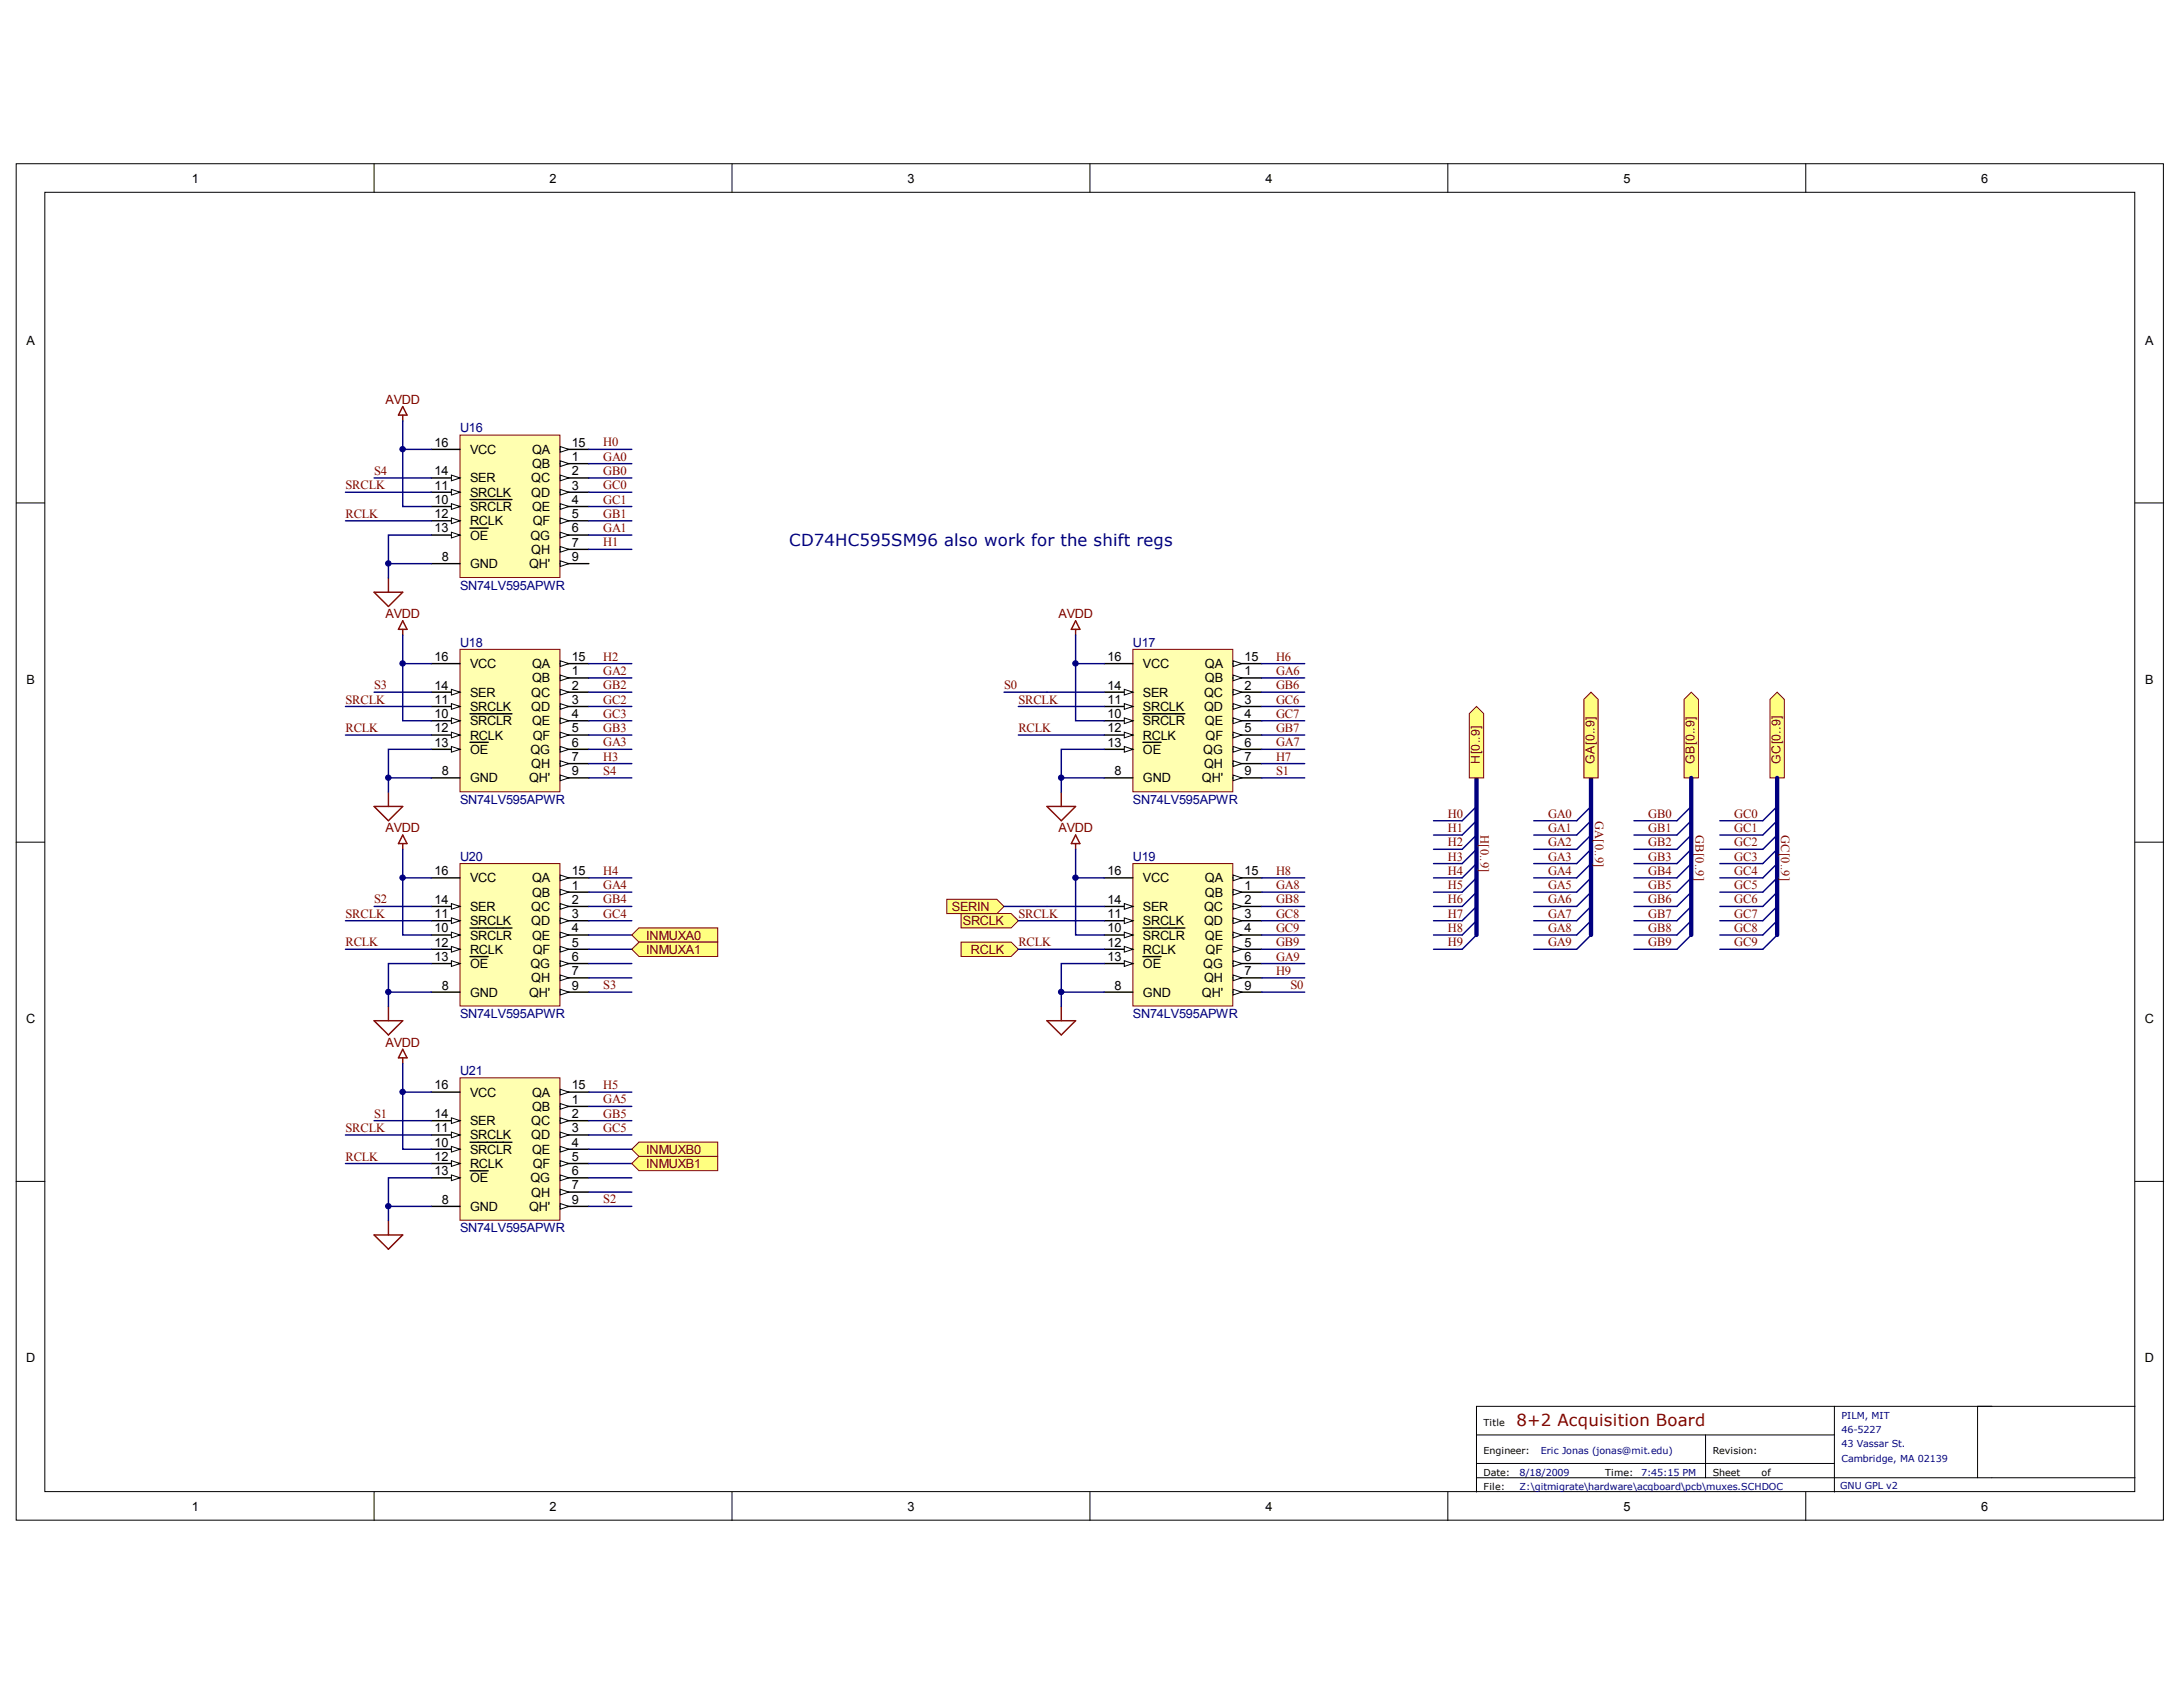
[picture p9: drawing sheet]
<svg xmlns="http://www.w3.org/2000/svg" width="279mm" height="216mm" viewBox="0 0 279 216" stroke-linecap="round" stroke-linejoin="round" font-family="sans-serif">
<defs><g id="words">
<text font-size="2.1" fill="#000080" x="100.9" y="69.8">CD74HC595SM96 also work for the shift regs</text>
<text font-size="2.1" fill="#800000" x="193.9" y="182.2">8+2 Acquisition Board</text>
<g font-size="1.6">
<text x="24.5" y="23.3">1</text>
<text x="70.3" y="23.3">2</text>
<text x="116" y="23.3">3</text>
<text x="161.8" y="23.3">4</text>
<text x="207.5" y="23.3">5</text>
<text x="253.3" y="23.3">6</text>
<text x="3.4" y="44.1">A</text>
<text x="274.2" y="44.1">A</text>
<text x="55.6" y="57.1">16</text>
<text x="60.1" y="58">VCC</text>
<text x="68" y="58">QA</text>
<text x="68" y="59.8">QB</text>
<text x="73.1" y="57.1">15</text>
<text x="73.1" y="58.9">1</text>
<text x="55.6" y="64.4">10</text>
<text x="55.6" y="62.6">11</text>
<text x="55.6" y="60.8">14</text>
<text x="60.1" y="65.3">SRCLR</text>
<text x="60.1" y="63.5">SRCLK</text>
<text x="60.1" y="61.7">SER</text>
<text x="67.9" y="61.7">QC</text>
<text x="67.9" y="63.5">QD</text>
<text x="68" y="65.3">QE</text>
<text x="73.1" y="60.8">2</text>
<text x="73.1" y="62.6">3</text>
<text x="73.1" y="64.4">4</text>
<text x="55.6" y="68.1">13</text>
<text x="55.6" y="66.2">12</text>
<text x="56.5" y="71.7">8</text>
<text x="60.1" y="69">OE</text>
<text x="60.1" y="67.1">RCLK</text>
<text x="67.8" y="69">QG</text>
<text x="67.9" y="70.8">QH</text>
<text x="68.1" y="67.1">QF</text>
<text x="73.1" y="66.2">5</text>
<text x="73.1" y="68.1">6</text>
<text x="73.1" y="69.9">7</text>
<text x="73.1" y="71.7">9</text>
<text x="60.1" y="72.6">GND</text>
<text x="67.6" y="72.6">QH'</text>
<text x="3.4" y="87.4">B</text>
<text x="55.6" y="84.5">16</text>
<text x="55.6" y="90">11</text>
<text x="55.6" y="88.1">14</text>
<text x="60.1" y="85.4">VCC</text>
<text x="60.1" y="89.1">SER</text>
<text x="67.9" y="89.1">QC</text>
<text x="68" y="85.4">QA</text>
<text x="68" y="87.2">QB</text>
<text x="73.1" y="84.5">15</text>
<text x="73.1" y="86.3">1</text>
<text x="73.1" y="88.1">2</text>
<text x="73.1" y="90">3</text>
<text x="141.6" y="84.5">16</text>
<text x="141.6" y="90">11</text>
<text x="141.6" y="88.1">14</text>
<text x="146.1" y="85.4">VCC</text>
<text x="146.1" y="89.1">SER</text>
<text x="153.9" y="89.1">QC</text>
<text x="154" y="85.4">QA</text>
<text x="154" y="87.2">QB</text>
<text x="159.1" y="84.5">15</text>
<text x="159.1" y="86.3">1</text>
<text x="159.1" y="88.1">2</text>
<text x="159.1" y="90">3</text>
<text x="274.2" y="87.4">B</text>
<text x="55.6" y="95.4">13</text>
<text x="55.6" y="93.6">12</text>
<text x="55.6" y="91.8">10</text>
<text x="60.1" y="94.5">RCLK</text>
<text x="60.1" y="92.7">SRCLR</text>
<text x="60.1" y="90.9">SRCLK</text>
<text x="67.9" y="90.9">QD</text>
<text x="68" y="92.7">QE</text>
<text x="68.1" y="94.5">QF</text>
<text x="73.1" y="91.8">4</text>
<text x="73.1" y="93.6">5</text>
<text x="73.1" y="95.4">6</text>
<text x="141.6" y="95.4">13</text>
<text x="141.6" y="93.6">12</text>
<text x="141.6" y="91.8">10</text>
<text x="146.1" y="94.5">RCLK</text>
<text x="146.1" y="92.7">SRCLR</text>
<text x="146.1" y="90.9">SRCLK</text>
<text x="153.9" y="90.9">QD</text>
<text x="154" y="92.7">QE</text>
<text x="154.1" y="94.5">QF</text>
<text x="159.1" y="91.8">4</text>
<text x="159.1" y="93.6">5</text>
<text x="159.1" y="95.4">6</text>
<text x="56.5" y="99.1">8</text>
<text x="60.1" y="100">GND</text>
<text x="60.1" y="96.4">OE</text>
<text x="67.6" y="100">QH'</text>
<text x="67.8" y="96.4">QG</text>
<text x="67.9" y="98.2">QH</text>
<text x="73.1" y="97.3">7</text>
<text x="73.1" y="99.1">9</text>
<text x="142.5" y="99.1">8</text>
<text x="146.1" y="100">GND</text>
<text x="146.1" y="96.4">OE</text>
<text x="153.6" y="100">QH'</text>
<text x="153.8" y="96.4">QG</text>
<text x="153.9" y="98.2">QH</text>
<text x="159.1" y="97.3">7</text>
<text x="159.1" y="99.1">9</text>
<text x="55.6" y="111.9">16</text>
<text x="60.1" y="112.8">VCC</text>
<text x="68" y="112.8">QA</text>
<text x="73.1" y="111.9">15</text>
<text x="73.1" y="113.7">1</text>
<text x="141.6" y="111.9">16</text>
<text x="146.1" y="112.8">VCC</text>
<text x="154" y="112.8">QA</text>
<text x="159.1" y="111.9">15</text>
<text x="159.1" y="113.7">1</text>
<text x="55.6" y="119.2">10</text>
<text x="55.6" y="117.4">11</text>
<text x="55.6" y="115.5">14</text>
<text x="60.1" y="118.3">SRCLK</text>
<text x="60.1" y="116.4">SER</text>
<text x="67.9" y="116.4">QC</text>
<text x="67.9" y="118.3">QD</text>
<text x="68" y="114.6">QB</text>
<text x="73.1" y="115.5">2</text>
<text x="73.1" y="117.4">3</text>
<text x="73.1" y="119.2">4</text>
<text x="141.6" y="119.2">10</text>
<text x="141.6" y="117.4">11</text>
<text x="141.6" y="115.5">14</text>
<text x="146.1" y="118.3">SRCLK</text>
<text x="146.1" y="116.4">SER</text>
<text x="153.9" y="116.4">QC</text>
<text x="153.9" y="118.3">QD</text>
<text x="154" y="114.6">QB</text>
<text x="159.1" y="115.5">2</text>
<text x="159.1" y="117.4">3</text>
<text x="159.1" y="119.2">4</text>
<text x="55.6" y="122.8">13</text>
<text x="55.6" y="121">12</text>
<text x="60.1" y="123.7">OE</text>
<text x="60.1" y="121.9">RCLK</text>
<text x="60.1" y="120.1">SRCLR</text>
<text x="67.8" y="123.7">QG</text>
<text x="67.9" y="125.6">QH</text>
<text x="68" y="120.1">QE</text>
<text x="68.1" y="121.9">QF</text>
<text x="73.1" y="121">5</text>
<text x="73.1" y="122.8">6</text>
<text x="73.1" y="124.7">7</text>
<text x="141.6" y="122.8">13</text>
<text x="141.6" y="121">12</text>
<text x="146.1" y="123.7">OE</text>
<text x="146.1" y="121.9">RCLK</text>
<text x="146.1" y="120.1">SRCLR</text>
<text x="153.8" y="123.7">QG</text>
<text x="153.9" y="125.6">QH</text>
<text x="154" y="120.1">QE</text>
<text x="154.1" y="121.9">QF</text>
<text x="159.1" y="121">5</text>
<text x="159.1" y="122.8">6</text>
<text x="159.1" y="124.7">7</text>
<text x="3.3" y="130.8">C</text>
<text x="56.5" y="126.5">8</text>
<text x="60.1" y="127.4">GND</text>
<text x="67.6" y="127.4">QH'</text>
<text x="73.1" y="126.5">9</text>
<text x="142.5" y="126.5">8</text>
<text x="146.1" y="127.4">GND</text>
<text x="153.6" y="127.4">QH'</text>
<text x="159.1" y="126.5">9</text>
<text x="274.2" y="130.8">C</text>
<text x="55.6" y="139.3">16</text>
<text x="55.6" y="142.9">14</text>
<text x="60.1" y="140.2">VCC</text>
<text x="60.1" y="143.8">SER</text>
<text x="67.9" y="143.8">QC</text>
<text x="68" y="140.2">QA</text>
<text x="68" y="142">QB</text>
<text x="73.1" y="139.3">15</text>
<text x="73.1" y="141.1">1</text>
<text x="73.1" y="142.9">2</text>
<text x="55.6" y="148.4">12</text>
<text x="55.6" y="146.6">10</text>
<text x="55.6" y="144.7">11</text>
<text x="60.1" y="149.3">RCLK</text>
<text x="60.1" y="147.5">SRCLR</text>
<text x="60.1" y="145.7">SRCLK</text>
<text x="67.9" y="145.7">QD</text>
<text x="68" y="147.5">QE</text>
<text x="68.1" y="149.3">QF</text>
<text x="73.1" y="144.7">3</text>
<text x="73.1" y="146.6">4</text>
<text x="73.1" y="148.4">5</text>
<text x="55.6" y="150.2">13</text>
<text x="56.5" y="153.9">8</text>
<text x="60.1" y="154.8">GND</text>
<text x="60.1" y="151.1">OE</text>
<text x="67.6" y="154.8">QH'</text>
<text x="67.8" y="151.1">QG</text>
<text x="67.9" y="153">QH</text>
<text x="73.1" y="150.2">6</text>
<text x="73.1" y="152">7</text>
<text x="73.1" y="153.9">9</text>
<text x="3.3" y="174.2">D</text>
<text x="274.2" y="174.2">D</text>
<text x="24.5" y="193.1">1</text>
<text x="70.3" y="193.1">2</text>
<text x="116" y="193.1">3</text>
<text x="161.8" y="193.1">4</text>
<text x="207.5" y="193.1">5</text>
<text x="253.3" y="193.1">6</text>
</g>
<g font-size="1.6" fill="#800000">
<text x="49.3" y="51.6">AVDD</text>
<text x="77.1" y="58.9">GA0</text>
<text x="77.1" y="57.1">H0</text>
<text x="44.2" y="62.5">SRCLK</text>
<text x="47.8" y="60.7">S4</text>
<text x="77.1" y="60.7">GB0</text>
<text x="77.1" y="62.5">GC0</text>
<text x="77.1" y="64.4">GC1</text>
<text x="44.2" y="66.2">RCLK</text>
<text x="77.1" y="68">GA1</text>
<text x="77.1" y="66.2">GB1</text>
<text x="77.1" y="69.8">H1</text>
<text x="49.3" y="79">AVDD</text>
<text x="135.3" y="79">AVDD</text>
<text x="44.2" y="89.9">SRCLK</text>
<text x="47.8" y="88.1">S3</text>
<text x="77.1" y="86.3">GA2</text>
<text x="77.1" y="88.1">GB2</text>
<text x="77.1" y="89.9">GC2</text>
<text x="77.1" y="84.5">H2</text>
<text x="128.3" y="88.1">S0</text>
<text x="130.2" y="89.9">SRCLK</text>
<text x="163.1" y="86.3">GA6</text>
<text x="163.1" y="88.1">GB6</text>
<text x="163.1" y="89.9">GC6</text>
<text x="163.1" y="84.5">H6</text>
<text x="44.2" y="93.6">RCLK</text>
<text x="77.1" y="95.4">GA3</text>
<text x="77.1" y="93.6">GB3</text>
<text x="77.1" y="91.8">GC3</text>
<text x="130.2" y="93.6">RCLK</text>
<text x="163.1" y="95.4">GA7</text>
<text x="163.1" y="93.6">GB7</text>
<text x="163.1" y="91.8">GC7</text>
<text x="77.1" y="97.2">H3</text>
<text x="77.1" y="99.1">S4</text>
<text x="163.1" y="97.2">H7</text>
<text x="163.1" y="99.1">S1</text>
<text x="189.2" y="97.6" transform="rotate(-90 189.2 97.6)">H[0..9]</text>
<text x="203.8" y="97.6" transform="rotate(-90 203.8 97.6)">GA[0..9]</text>
<text x="216.6" y="97.6" transform="rotate(-90 216.6 97.6)">GB[0..9]</text>
<text x="227.6" y="97.6" transform="rotate(-90 227.6 97.6)">GC[0..9]</text>
<text x="49.3" y="106.4">AVDD</text>
<text x="135.3" y="106.4">AVDD</text>
<text x="185.1" y="104.5">H0</text>
<text x="185.1" y="106.4">H1</text>
<text x="189.3" y="106.7" transform="rotate(90 189.3 106.7)">H[0..9]</text>
<text x="197.9" y="104.5">GA0</text>
<text x="197.9" y="106.4">GA1</text>
<text x="203.9" y="104.9" transform="rotate(90 203.9 104.9)">GA[0..9]</text>
<text x="210.7" y="104.5">GB0</text>
<text x="210.7" y="106.4">GB1</text>
<text x="216.7" y="106.7" transform="rotate(90 216.7 106.7)">GB[0..9]</text>
<text x="221.7" y="104.5">GC0</text>
<text x="221.7" y="106.4">GC1</text>
<text x="227.7" y="106.7" transform="rotate(90 227.7 106.7)">GC[0..9]</text>
<text x="77.1" y="113.7">GA4</text>
<text x="77.1" y="111.8">H4</text>
<text x="163.1" y="113.7">GA8</text>
<text x="163.1" y="111.8">H8</text>
<text x="185.1" y="108.2">H2</text>
<text x="185.1" y="110">H3</text>
<text x="185.1" y="111.8">H4</text>
<text x="185.1" y="113.7">H5</text>
<text x="197.9" y="108.2">GA2</text>
<text x="197.9" y="110">GA3</text>
<text x="197.9" y="111.8">GA4</text>
<text x="197.9" y="113.7">GA5</text>
<text x="210.7" y="108.2">GB2</text>
<text x="210.7" y="110">GB3</text>
<text x="210.7" y="111.8">GB4</text>
<text x="210.7" y="113.7">GB5</text>
<text x="221.7" y="108.2">GC2</text>
<text x="221.7" y="110">GC3</text>
<text x="221.7" y="111.8">GC4</text>
<text x="221.7" y="113.7">GC5</text>
<text x="44.2" y="117.3">SRCLK</text>
<text x="47.8" y="115.5">S2</text>
<text x="77.1" y="115.5">GB4</text>
<text x="77.1" y="117.3">GC4</text>
<text x="121.7" y="116.4">SERIN</text>
<text x="123.1" y="118.3">SRCLK</text>
<text x="130.2" y="117.3">SRCLK</text>
<text x="163.1" y="115.5">GB8</text>
<text x="163.1" y="117.3">GC8</text>
<text x="163.1" y="119.1">GC9</text>
<text x="185.1" y="115.5">H6</text>
<text x="185.1" y="117.3">H7</text>
<text x="185.1" y="119.1">H8</text>
<text x="197.9" y="115.5">GA6</text>
<text x="197.9" y="117.3">GA7</text>
<text x="197.9" y="119.1">GA8</text>
<text x="210.7" y="115.5">GB6</text>
<text x="210.7" y="117.3">GB7</text>
<text x="210.7" y="119.1">GB8</text>
<text x="221.7" y="115.5">GC6</text>
<text x="221.7" y="117.3">GC7</text>
<text x="221.7" y="119.1">GC8</text>
<text x="44.2" y="121">RCLK</text>
<text x="82.6" y="120.1">INMUXA0</text>
<text x="82.6" y="121.9">INMUXA1</text>
<text x="124.1" y="121.9">RCLK</text>
<text x="130.2" y="121">RCLK</text>
<text x="163.1" y="122.8">GA9</text>
<text x="163.1" y="121">GB9</text>
<text x="163.1" y="124.6">H9</text>
<text x="185.1" y="121">H9</text>
<text x="197.9" y="121">GA9</text>
<text x="210.7" y="121">GB9</text>
<text x="221.7" y="121">GC9</text>
<text x="77.1" y="126.4">S3</text>
<text x="164.9" y="126.4">S0</text>
<text x="49.3" y="133.8">AVDD</text>
<text x="47.8" y="142.9">S1</text>
<text x="77.1" y="141.1">GA5</text>
<text x="77.1" y="142.9">GB5</text>
<text x="77.1" y="139.2">H5</text>
<text x="44.2" y="148.4">RCLK</text>
<text x="44.2" y="144.7">SRCLK</text>
<text x="77.1" y="144.7">GC5</text>
<text x="82.6" y="147.5">INMUXB0</text>
<text x="82.6" y="149.3">INMUXB1</text>
<text x="77.1" y="153.8">S2</text>
</g>
<g font-size="1.6" fill="#000080">
<text x="58.8" y="55.3">U16</text>
<text x="58.8" y="75.4">SN74LV595APWR</text>
<text x="58.8" y="82.7">U18</text>
<text x="144.8" y="82.7">U17</text>
<text x="58.8" y="102.8">SN74LV595APWR</text>
<text x="144.8" y="102.8">SN74LV595APWR</text>
<text x="58.8" y="110.1">U20</text>
<text x="144.8" y="110.1">U19</text>
<text x="58.8" y="130.1">SN74LV595APWR</text>
<text x="144.8" y="130.1">SN74LV595APWR</text>
<text x="58.8" y="137.4">U21</text>
<text x="58.8" y="157.5">SN74LV595APWR</text>
</g>
<g font-size="1.2">
<text x="189.7" y="182.3">Title</text>
<text x="189.7" y="185.9">Engineer:</text>
<text x="218.9" y="185.9">Revision:</text>
<text x="189.7" y="188.6">Date:</text>
<text x="189.7" y="190.5">File:</text>
<text x="205.2" y="188.6">Time:</text>
<text x="218.9" y="188.6">Sheet</text>
<text x="225.2" y="188.6">of</text>
</g>
<g font-size="1.2" fill="#000080">
<text x="197" y="185.9">Eric Jonas (jonas@mit.edu)</text>
<text x="235.4" y="181.3">PILM, MIT</text>
<text x="235.4" y="183.2">46-5227</text>
<text x="235.4" y="185">43 Vassar St.</text>
<text x="194.2" y="188.6">8/18/2009</text>
<text x="194.2" y="190.5">Z:\gitmigrate\hardware\acqboard\pcb\muxes.SCHDOC</text>
<text x="209.8" y="188.6">7:45:15 PM</text>
<text x="235.2" y="190.3">GNU GPL v2</text>
<text x="235.4" y="186.8">Cambridge, MA 02139</text>
</g>
</g></defs>
<g fill="#fff" stroke="#000" stroke-width=".13">
<path d="M2.1 20.9h274.4v173.4h-274.4z"/>
<path d="M5.7 24.6h267.2v166.1h-267.2z"/>
</g>
<g fill="none" stroke="#000" stroke-width=".13">
<path d="M47.8 20.9v3.7M93.6 20.9v3.7M139.3 20.9v3.7M185.1 20.9v3.7M230.8 20.9v3.7M2.1 64.3h3.6M272.9 64.3h3.7M2.1 107.7h3.6M272.9 107.7h3.7M2.1 151h3.6M272.9 151h3.7M234.5 179.8v10.9"/>
<path d="M254.6 179.8h-65.9v10.9M272.9 179.8h-20.1v9.1M47.8 190.7v3.7M93.6 190.7v3.7M139.3 190.7v3.7M185.1 190.7v3.7M188.7 183.4h45.8M188.7 188.9h84.2M188.7 187.1h45.8M218 183.4v5.5M230.8 190.7v3.7"/>
</g>
<path d="M58.8 55.6h12.8v18.2h-12.8z" fill="#ffffb0" stroke="#800000" stroke-width=".13"/>
<path d="M55.1 57.4h3.7M55.1 72h3.7M55.1 68.4h3.7" fill="none" stroke="#000" stroke-width=".18"/>
<path d="M57.7 68l1.1 .4-1.1 .4z" fill="#fff" stroke="#000" stroke-width=".13"/>
<path d="M55.1 66.6h3.7M60.1 67.5h2.3" fill="none" stroke="#000" stroke-width=".18"/>
<path d="M57.7 66.2l1.1 .4-1.1 .3z" fill="#fff" stroke="#000" stroke-width=".13"/>
<path d="M55.1 64.7h3.7" fill="none" stroke="#000" stroke-width=".18"/>
<path d="M57.7 64.4l1.1 .3-1.1 .4z" fill="#fff" stroke="#000" stroke-width=".13"/>
<path d="M55.1 62.9h3.7M60.1 63.9h5.3" fill="none" stroke="#000" stroke-width=".18"/>
<path d="M57.7 62.6l1.1 .3-1.1 .4z" fill="#fff" stroke="#000" stroke-width=".13"/>
<path d="M55.1 61.1h3.7" fill="none" stroke="#000" stroke-width=".18"/>
<path d="M57.7 60.7l1.1 .4-1.1 .4z" fill="#fff" stroke="#000" stroke-width=".13"/>
<path d="M71.6 57.4h3.7" fill="none" stroke="#000" stroke-width=".18"/>
<path d="M71.6 57.1l1.1 .3-1.1 .4z" fill="#fff" stroke="#000" stroke-width=".13"/>
<path d="M71.6 59.3h3.7" fill="none" stroke="#000" stroke-width=".18"/>
<path d="M71.6 58.9l1.1 .4-1.1 .3z" fill="#fff" stroke="#000" stroke-width=".13"/>
<path d="M71.6 61.1h3.7" fill="none" stroke="#000" stroke-width=".18"/>
<path d="M71.6 60.7l1.1 .4-1.1 .4z" fill="#fff" stroke="#000" stroke-width=".13"/>
<path d="M71.6 62.9h3.7" fill="none" stroke="#000" stroke-width=".18"/>
<path d="M71.6 62.6l1.1 .3-1.1 .4z" fill="#fff" stroke="#000" stroke-width=".13"/>
<path d="M71.6 64.7h3.7" fill="none" stroke="#000" stroke-width=".18"/>
<path d="M71.6 64.4l1.1 .3-1.1 .4z" fill="#fff" stroke="#000" stroke-width=".13"/>
<path d="M71.6 66.6h3.7" fill="none" stroke="#000" stroke-width=".18"/>
<path d="M71.6 66.2l1.1 .4-1.1 .3z" fill="#fff" stroke="#000" stroke-width=".13"/>
<path d="M71.6 68.4h3.7" fill="none" stroke="#000" stroke-width=".18"/>
<path d="M71.6 68l1.1 .4-1.1 .4z" fill="#fff" stroke="#000" stroke-width=".13"/>
<path d="M71.6 70.2h3.7" fill="none" stroke="#000" stroke-width=".18"/>
<path d="M71.6 69.9l1.1 .3-1.1 .4z" fill="#fff" stroke="#000" stroke-width=".13"/>
<path d="M71.6 72h3.7" fill="none" stroke="#000" stroke-width=".18"/>
<path d="M71.6 71.7l1.1 .3-1.1 .4z" fill="#fff" stroke="#000" stroke-width=".13"/>
<path d="M51.5 52l.5 1.1h-1.1zM51.5 53.1v.7M47.8 75.7h3.7l-1.8 1.8zM49.7 73.9v1.8" fill="none" stroke="#800000" stroke-width=".18"/>
<path d="M51.5 53.8v3.6h3.6M51.5 57.4v7.3h3.6M49.7 72h5.4M55.1 68.4h-5.4v5.5" fill="none" stroke="#000080" stroke-width=".18"/>
<g fill="#ffff80" stroke="#800000" stroke-width=".13">
<path d="M122.9 120.4h6.4l.9 .9-.9 1h-6.4z" fill-rule="evenodd"/>
<path d="M122.9 116.8h6.4l.9 .9-.9 .9h-6.4z" fill-rule="evenodd"/>
<path d="M121 115h6.4l.9 .9-.9 .9h-6.4z" fill-rule="evenodd"/>
</g>
<path d="M75.3 57.4h5.5M75.3 59.3h5.5M44.2 66.6h10.9M44.2 62.9h10.9M47.8 61.1h7.3M75.3 66.6h5.5M75.3 62.9h5.5M75.3 61.1h5.5M75.3 64.7h5.5M75.3 68.4h5.5M75.3 70.2h5.5" fill="none" stroke="#000080" stroke-width=".18"/>
<path d="M58.8 83h12.8v18.2h-12.8z" fill="#ffffb0" stroke="#800000" stroke-width=".13"/>
<path d="M55.1 84.8h3.7M55.1 99.4h3.7M55.1 95.8h3.7" fill="none" stroke="#000" stroke-width=".18"/>
<path d="M57.7 95.4l1.1 .4-1.1 .3z" fill="#fff" stroke="#000" stroke-width=".13"/>
<path d="M55.1 94h3.7M60.1 94.9h2.3" fill="none" stroke="#000" stroke-width=".18"/>
<path d="M57.7 93.6l1.1 .4-1.1 .3z" fill="#fff" stroke="#000" stroke-width=".13"/>
<path d="M55.1 92.1h3.7" fill="none" stroke="#000" stroke-width=".18"/>
<path d="M57.7 91.8l1.1 .3-1.1 .4z" fill="#fff" stroke="#000" stroke-width=".13"/>
<path d="M55.1 90.3h3.7M60.1 91.2h5.3" fill="none" stroke="#000" stroke-width=".18"/>
<path d="M57.7 89.9l1.1 .4-1.1 .4z" fill="#fff" stroke="#000" stroke-width=".13"/>
<path d="M55.1 88.5h3.7" fill="none" stroke="#000" stroke-width=".18"/>
<path d="M57.7 88.1l1.1 .4-1.1 .3z" fill="#fff" stroke="#000" stroke-width=".13"/>
<path d="M71.6 84.8h3.7" fill="none" stroke="#000" stroke-width=".18"/>
<path d="M71.6 84.5l1.1 .3-1.1 .4z" fill="#fff" stroke="#000" stroke-width=".13"/>
<path d="M71.6 86.7h3.7" fill="none" stroke="#000" stroke-width=".18"/>
<path d="M71.6 86.3l1.1 .4-1.1 .3z" fill="#fff" stroke="#000" stroke-width=".13"/>
<path d="M71.6 88.5h3.7" fill="none" stroke="#000" stroke-width=".18"/>
<path d="M71.6 88.1l1.1 .4-1.1 .3z" fill="#fff" stroke="#000" stroke-width=".13"/>
<path d="M71.6 90.3h3.7" fill="none" stroke="#000" stroke-width=".18"/>
<path d="M71.6 89.9l1.1 .4-1.1 .4z" fill="#fff" stroke="#000" stroke-width=".13"/>
<path d="M71.6 92.1h3.7" fill="none" stroke="#000" stroke-width=".18"/>
<path d="M71.6 91.8l1.1 .3-1.1 .4z" fill="#fff" stroke="#000" stroke-width=".13"/>
<path d="M71.6 94h3.7" fill="none" stroke="#000" stroke-width=".18"/>
<path d="M71.6 93.6l1.1 .4-1.1 .3z" fill="#fff" stroke="#000" stroke-width=".13"/>
<path d="M71.6 95.8h3.7" fill="none" stroke="#000" stroke-width=".18"/>
<path d="M71.6 95.4l1.1 .4-1.1 .3z" fill="#fff" stroke="#000" stroke-width=".13"/>
<path d="M71.6 97.6h3.7" fill="none" stroke="#000" stroke-width=".18"/>
<path d="M71.6 97.2l1.1 .4-1.1 .4z" fill="#fff" stroke="#000" stroke-width=".13"/>
<path d="M71.6 99.4h3.7" fill="none" stroke="#000" stroke-width=".18"/>
<path d="M71.6 99.1l1.1 .3-1.1 .4z" fill="#fff" stroke="#000" stroke-width=".13"/>
<path d="M51.5 79.4l.5 1h-1.1zM51.5 80.4v.8M47.8 103.1h3.7l-1.8 1.8zM49.7 101.3v1.8" fill="none" stroke="#800000" stroke-width=".18"/>
<g fill="none" stroke="#000080" stroke-width=".18">
<path d="M44.2 94h10.9M44.2 90.3h10.9M47.8 88.5h7.3M49.7 99.4h5.4M51.5 81.2v3.6h3.6M51.5 84.8v7.3h3.6M55.1 95.8h-5.4v5.5M75.3 94h5.5M75.3 90.3h5.5M75.3 88.5h5.5M75.3 84.8h5.5M75.3 86.7h5.5"/>
<path d="M75.3 92.1h5.5M75.3 95.8h5.5M75.3 97.6h5.5"/>
</g>
<path d="M58.8 110.4h12.8v18.2h-12.8z" fill="#ffffb0" stroke="#800000" stroke-width=".13"/>
<path d="M55.1 112.2h3.7M55.1 126.8h3.7M55.1 123.2h3.7" fill="none" stroke="#000" stroke-width=".18"/>
<path d="M57.7 122.8l1.1 .4-1.1 .3z" fill="#fff" stroke="#000" stroke-width=".13"/>
<path d="M55.1 121.3h3.7M60.1 122.3h2.3" fill="none" stroke="#000" stroke-width=".18"/>
<path d="M57.7 121l1.1 .3-1.1 .4z" fill="#fff" stroke="#000" stroke-width=".13"/>
<path d="M55.1 119.5h3.7" fill="none" stroke="#000" stroke-width=".18"/>
<path d="M57.7 119.2l1.1 .3-1.1 .4z" fill="#fff" stroke="#000" stroke-width=".13"/>
<path d="M55.1 117.7h3.7M60.1 118.6h5.3" fill="none" stroke="#000" stroke-width=".18"/>
<path d="M57.7 117.3l1.1 .4-1.1 .4z" fill="#fff" stroke="#000" stroke-width=".13"/>
<path d="M55.1 115.9h3.7" fill="none" stroke="#000" stroke-width=".18"/>
<path d="M57.7 115.5l1.1 .4-1.1 .3z" fill="#fff" stroke="#000" stroke-width=".13"/>
<path d="M71.6 112.2h3.7" fill="none" stroke="#000" stroke-width=".18"/>
<path d="M71.6 111.9l1.1 .3-1.1 .4z" fill="#fff" stroke="#000" stroke-width=".13"/>
<path d="M71.6 114h3.7" fill="none" stroke="#000" stroke-width=".18"/>
<path d="M71.6 113.7l1.1 .3-1.1 .4z" fill="#fff" stroke="#000" stroke-width=".13"/>
<path d="M71.6 115.9h3.7" fill="none" stroke="#000" stroke-width=".18"/>
<path d="M71.6 115.5l1.1 .4-1.1 .3z" fill="#fff" stroke="#000" stroke-width=".13"/>
<path d="M71.6 117.7h3.7" fill="none" stroke="#000" stroke-width=".18"/>
<path d="M71.6 117.3l1.1 .4-1.1 .4z" fill="#fff" stroke="#000" stroke-width=".13"/>
<path d="M71.6 119.5h3.7" fill="none" stroke="#000" stroke-width=".18"/>
<path d="M71.6 119.2l1.1 .3-1.1 .4z" fill="#fff" stroke="#000" stroke-width=".13"/>
<path d="M71.6 121.3h3.7" fill="none" stroke="#000" stroke-width=".18"/>
<path d="M71.6 121l1.1 .3-1.1 .4z" fill="#fff" stroke="#000" stroke-width=".13"/>
<path d="M71.6 123.2h3.7" fill="none" stroke="#000" stroke-width=".18"/>
<path d="M71.6 122.8l1.1 .4-1.1 .3z" fill="#fff" stroke="#000" stroke-width=".13"/>
<path d="M71.6 125h3.7" fill="none" stroke="#000" stroke-width=".18"/>
<path d="M71.6 124.6l1.1 .4-1.1 .4z" fill="#fff" stroke="#000" stroke-width=".13"/>
<path d="M71.6 126.8h3.7" fill="none" stroke="#000" stroke-width=".18"/>
<path d="M71.6 126.5l1.1 .3-1.1 .4z" fill="#fff" stroke="#000" stroke-width=".13"/>
<path d="M51.5 106.7l.5 1.1h-1.1zM51.5 107.8v.8M47.8 130.5h3.7l-1.8 1.8zM49.7 128.6v1.9" fill="none" stroke="#800000" stroke-width=".18"/>
<g fill="none" stroke="#000080" stroke-width=".18">
<path d="M44.2 117.7h10.9M47.8 115.9h7.3M51.5 108.6v3.6h3.6M51.5 112.2v7.3h3.6M75.3 117.7h5.5M75.3 115.9h5.5M75.3 112.2h5.5M75.3 114h5.5M75.3 119.5h5.5M44.2 121.3h10.9M49.7 126.8h5.4M55.1 123.2h-5.4v5.4"/>
<path d="M75.3 121.3h5.5M75.3 123.2h5.5M75.3 125h5.5"/>
</g>
<path d="M58.8 137.8h12.8v18.2h-12.8z" fill="#ffffb0" stroke="#800000" stroke-width=".13"/>
<path d="M55.1 139.6h3.7M55.1 154.2h3.7M55.1 150.6h3.7" fill="none" stroke="#000" stroke-width=".18"/>
<path d="M57.7 150.2l1.1 .4-1.1 .3z" fill="#fff" stroke="#000" stroke-width=".13"/>
<path d="M55.1 148.7h3.7M60.1 149.7h2.3" fill="none" stroke="#000" stroke-width=".18"/>
<path d="M57.7 148.4l1.1 .3-1.1 .4z" fill="#fff" stroke="#000" stroke-width=".13"/>
<path d="M55.1 146.9h3.7" fill="none" stroke="#000" stroke-width=".18"/>
<path d="M57.7 146.5l1.1 .4-1.1 .4z" fill="#fff" stroke="#000" stroke-width=".13"/>
<path d="M55.1 145.1h3.7M60.1 146h5.3" fill="none" stroke="#000" stroke-width=".18"/>
<path d="M57.7 144.7l1.1 .4-1.1 .3z" fill="#fff" stroke="#000" stroke-width=".13"/>
<path d="M55.1 143.3h3.7" fill="none" stroke="#000" stroke-width=".18"/>
<path d="M57.7 142.9l1.1 .4-1.1 .3z" fill="#fff" stroke="#000" stroke-width=".13"/>
<path d="M71.6 139.6h3.7" fill="none" stroke="#000" stroke-width=".18"/>
<path d="M71.6 139.2l1.1 .4-1.1 .4z" fill="#fff" stroke="#000" stroke-width=".13"/>
<path d="M71.6 141.4h3.7" fill="none" stroke="#000" stroke-width=".18"/>
<path d="M71.6 141.1l1.1 .3-1.1 .4z" fill="#fff" stroke="#000" stroke-width=".13"/>
<path d="M71.6 143.3h3.7" fill="none" stroke="#000" stroke-width=".18"/>
<path d="M71.6 142.9l1.1 .4-1.1 .3z" fill="#fff" stroke="#000" stroke-width=".13"/>
<path d="M71.6 145.1h3.7" fill="none" stroke="#000" stroke-width=".18"/>
<path d="M71.6 144.7l1.1 .4-1.1 .3z" fill="#fff" stroke="#000" stroke-width=".13"/>
<path d="M71.6 146.9h3.7" fill="none" stroke="#000" stroke-width=".18"/>
<path d="M71.6 146.5l1.1 .4-1.1 .4z" fill="#fff" stroke="#000" stroke-width=".13"/>
<path d="M71.6 148.7h3.7" fill="none" stroke="#000" stroke-width=".18"/>
<path d="M71.6 148.4l1.1 .3-1.1 .4z" fill="#fff" stroke="#000" stroke-width=".13"/>
<path d="M71.6 150.6h3.7" fill="none" stroke="#000" stroke-width=".18"/>
<path d="M71.6 150.2l1.1 .4-1.1 .3z" fill="#fff" stroke="#000" stroke-width=".13"/>
<path d="M71.6 152.4h3.7" fill="none" stroke="#000" stroke-width=".18"/>
<path d="M71.6 152l1.1 .4-1.1 .3z" fill="#fff" stroke="#000" stroke-width=".13"/>
<path d="M71.6 154.2h3.7" fill="none" stroke="#000" stroke-width=".18"/>
<path d="M71.6 153.8l1.1 .4-1.1 .4z" fill="#fff" stroke="#000" stroke-width=".13"/>
<path d="M51.5 134.1l.5 1.1h-1.1zM51.5 135.2v.8M47.8 157.9h3.7l-1.8 1.8zM49.7 156v1.9" fill="none" stroke="#800000" stroke-width=".18"/>
<g fill="none" stroke="#000080" stroke-width=".18">
<path d="M51.5 136v3.6h3.6M51.5 139.6v7.3h3.6M75.3 139.6h5.5M44.2 148.7h10.9M44.2 145.1h10.9M47.8 143.3h7.3M49.7 154.2h5.4M55.1 150.6h-5.4v5.4M75.3 148.7h5.5M75.3 145.1h5.5M75.3 143.3h5.5M75.3 141.4h5.5"/>
<path d="M75.3 146.9h5.5M75.3 150.6h5.5M75.3 152.4h5.5"/>
</g>
<g fill="#ffff80" stroke="#800000" stroke-width=".13">
<path d="M80.8 119.5l.9-.9h10v1.8h-10z" fill-rule="evenodd"/>
<path d="M80.8 121.3l.9-.9h10v1.9h-10z" fill-rule="evenodd"/>
<path d="M80.8 146.9l.9-.9h10v1.8h-10z" fill-rule="evenodd"/>
<path d="M80.8 148.7l.9-.9h10v1.8h-10z" fill-rule="evenodd"/>
</g>
<path d="M144.8 83h12.8v18.2h-12.8z" fill="#ffffb0" stroke="#800000" stroke-width=".13"/>
<path d="M141.2 84.8h3.6M141.2 99.4h3.6M141.2 95.8h3.6" fill="none" stroke="#000" stroke-width=".18"/>
<path d="M143.7 95.4l1.1 .4-1.1 .3z" fill="#fff" stroke="#000" stroke-width=".13"/>
<path d="M141.2 94h3.6M146.1 94.9h2.3" fill="none" stroke="#000" stroke-width=".18"/>
<path d="M143.7 93.6l1.1 .4-1.1 .3z" fill="#fff" stroke="#000" stroke-width=".13"/>
<path d="M141.2 92.1h3.6" fill="none" stroke="#000" stroke-width=".18"/>
<path d="M143.7 91.8l1.1 .3-1.1 .4z" fill="#fff" stroke="#000" stroke-width=".13"/>
<path d="M141.2 90.3h3.6M146.1 91.2h5.4" fill="none" stroke="#000" stroke-width=".18"/>
<path d="M143.7 89.9l1.1 .4-1.1 .4z" fill="#fff" stroke="#000" stroke-width=".13"/>
<path d="M141.2 88.5h3.6" fill="none" stroke="#000" stroke-width=".18"/>
<path d="M143.7 88.1l1.1 .4-1.1 .3z" fill="#fff" stroke="#000" stroke-width=".13"/>
<path d="M157.6 84.8h3.7" fill="none" stroke="#000" stroke-width=".18"/>
<path d="M157.6 84.5l1.1 .3-1.1 .4z" fill="#fff" stroke="#000" stroke-width=".13"/>
<path d="M157.6 86.7h3.7" fill="none" stroke="#000" stroke-width=".18"/>
<path d="M157.6 86.3l1.1 .4-1.1 .3z" fill="#fff" stroke="#000" stroke-width=".13"/>
<path d="M157.6 88.5h3.7" fill="none" stroke="#000" stroke-width=".18"/>
<path d="M157.6 88.1l1.1 .4-1.1 .3z" fill="#fff" stroke="#000" stroke-width=".13"/>
<path d="M157.6 90.3h3.7" fill="none" stroke="#000" stroke-width=".18"/>
<path d="M157.6 89.9l1.1 .4-1.1 .4z" fill="#fff" stroke="#000" stroke-width=".13"/>
<path d="M157.6 92.1h3.7" fill="none" stroke="#000" stroke-width=".18"/>
<path d="M157.6 91.8l1.1 .3-1.1 .4z" fill="#fff" stroke="#000" stroke-width=".13"/>
<path d="M157.6 94h3.7" fill="none" stroke="#000" stroke-width=".18"/>
<path d="M157.6 93.6l1.1 .4-1.1 .3z" fill="#fff" stroke="#000" stroke-width=".13"/>
<path d="M157.6 95.8h3.7" fill="none" stroke="#000" stroke-width=".18"/>
<path d="M157.6 95.4l1.1 .4-1.1 .3z" fill="#fff" stroke="#000" stroke-width=".13"/>
<path d="M157.6 97.6h3.7" fill="none" stroke="#000" stroke-width=".18"/>
<path d="M157.6 97.2l1.1 .4-1.1 .4z" fill="#fff" stroke="#000" stroke-width=".13"/>
<path d="M157.6 99.4h3.7" fill="none" stroke="#000" stroke-width=".18"/>
<path d="M157.6 99.1l1.1 .3-1.1 .4z" fill="#fff" stroke="#000" stroke-width=".13"/>
<path d="M137.5 79.4l.5 1h-1.1zM137.5 80.4v.8M133.8 103.1h3.7l-1.8 1.8zM135.7 101.3v1.8" fill="none" stroke="#800000" stroke-width=".18"/>
<g fill="none" stroke="#000080" stroke-width=".18">
<path d="M130.2 94h11M130.2 90.3h11M133.8 88.5h7.4M135.7 99.4h5.5M137.5 81.2v3.6h3.7M137.5 84.8v7.3h3.7M141.2 95.8h-5.5v5.5M161.3 94h5.5M161.3 90.3h5.5M161.3 88.5h5.5M161.3 84.8h5.5M161.3 86.7h5.5"/>
<path d="M161.3 92.1h5.5M161.3 95.8h5.5M161.3 97.6h5.5"/>
</g>
<path d="M144.8 110.4h12.8v18.2h-12.8z" fill="#ffffb0" stroke="#800000" stroke-width=".13"/>
<path d="M141.2 112.2h3.6M141.2 126.8h3.6M141.2 123.2h3.6" fill="none" stroke="#000" stroke-width=".18"/>
<path d="M143.7 122.8l1.1 .4-1.1 .3z" fill="#fff" stroke="#000" stroke-width=".13"/>
<path d="M141.2 121.3h3.6M146.1 122.3h2.3" fill="none" stroke="#000" stroke-width=".18"/>
<path d="M143.7 121l1.1 .3-1.1 .4z" fill="#fff" stroke="#000" stroke-width=".13"/>
<path d="M141.2 119.5h3.6" fill="none" stroke="#000" stroke-width=".18"/>
<path d="M143.7 119.2l1.1 .3-1.1 .4z" fill="#fff" stroke="#000" stroke-width=".13"/>
<path d="M141.2 117.7h3.6M146.1 118.6h5.4" fill="none" stroke="#000" stroke-width=".18"/>
<path d="M143.7 117.3l1.1 .4-1.1 .4z" fill="#fff" stroke="#000" stroke-width=".13"/>
<path d="M141.2 115.9h3.6" fill="none" stroke="#000" stroke-width=".18"/>
<path d="M143.7 115.5l1.1 .4-1.1 .3z" fill="#fff" stroke="#000" stroke-width=".13"/>
<path d="M157.6 112.2h3.7" fill="none" stroke="#000" stroke-width=".18"/>
<path d="M157.6 111.9l1.1 .3-1.1 .4z" fill="#fff" stroke="#000" stroke-width=".13"/>
<path d="M157.6 114h3.7" fill="none" stroke="#000" stroke-width=".18"/>
<path d="M157.6 113.7l1.1 .3-1.1 .4z" fill="#fff" stroke="#000" stroke-width=".13"/>
<path d="M157.6 115.9h3.7" fill="none" stroke="#000" stroke-width=".18"/>
<path d="M157.6 115.5l1.1 .4-1.1 .3z" fill="#fff" stroke="#000" stroke-width=".13"/>
<path d="M157.6 117.7h3.7" fill="none" stroke="#000" stroke-width=".18"/>
<path d="M157.6 117.3l1.1 .4-1.1 .4z" fill="#fff" stroke="#000" stroke-width=".13"/>
<path d="M157.6 119.5h3.7" fill="none" stroke="#000" stroke-width=".18"/>
<path d="M157.6 119.2l1.1 .3-1.1 .4z" fill="#fff" stroke="#000" stroke-width=".13"/>
<path d="M157.6 121.3h3.7" fill="none" stroke="#000" stroke-width=".18"/>
<path d="M157.6 121l1.1 .3-1.1 .4z" fill="#fff" stroke="#000" stroke-width=".13"/>
<path d="M157.6 123.2h3.7" fill="none" stroke="#000" stroke-width=".18"/>
<path d="M157.6 122.8l1.1 .4-1.1 .3z" fill="#fff" stroke="#000" stroke-width=".13"/>
<path d="M157.6 125h3.7" fill="none" stroke="#000" stroke-width=".18"/>
<path d="M157.6 124.6l1.1 .4-1.1 .4z" fill="#fff" stroke="#000" stroke-width=".13"/>
<path d="M157.6 126.8h3.7" fill="none" stroke="#000" stroke-width=".18"/>
<path d="M157.6 126.5l1.1 .3-1.1 .4z" fill="#fff" stroke="#000" stroke-width=".13"/>
<path d="M137.5 106.7l.5 1.1h-1.1zM137.5 107.8v.8M133.8 130.5h3.7l-1.8 1.8zM135.7 128.6v1.9" fill="none" stroke="#800000" stroke-width=".18"/>
<g fill="none" stroke="#000080" stroke-width=".18">
<path d="M75.3 99.4h5.5M128.3 88.5h5.5M161.3 99.4h5.5M128.3 115.9h12.9M130.2 117.7h11M137.5 108.6v3.6h3.7M137.5 112.2v7.3h3.7M161.3 117.7h5.5M161.3 115.9h5.5M161.3 112.2h5.5M161.3 114h5.5M161.3 119.5h5.5"/>
<path d="M188.7 119.5l-1.8 1.8h-3.7M188.7 115.9l-1.8 1.8h-3.7M188.7 114l-1.8 1.9h-3.7M188.7 110.4l-1.8 1.8h-3.7M188.7 112.2l-1.8 1.8h-3.7M188.7 117.7l-1.8 1.8h-3.7M188.7 103.1l-1.8 1.8h-3.7M188.7 104.9l-1.8 1.8h-3.7M188.7 106.7l-1.8 1.9h-3.7M188.7 108.6l-1.8 1.8h-3.7M75.3 126.8h5.5M130.2 121.3h11"/>
<path d="M135.7 126.8h5.5M141.2 123.2h-5.5v5.4M161.3 126.8h5.5M161.3 121.3h5.5M161.3 123.2h5.5M161.3 125h5.5M75.3 154.2h5.5"/>
</g>
<path d="M188.7 99.4v20.1" fill="none" stroke="#000080" stroke-width=".55"/>
<path d="M187.8 91.2l.9-.9 1 .9v8.2h-1.9z" fill-rule="evenodd" fill="#ffff80" stroke="#800000" stroke-width=".13"/>
<path d="M203.4 103.1l-1.9 1.8h-5.4M203.4 104.9l-1.9 1.8h-5.4M203.4 106.7l-1.9 1.9h-5.4M203.4 108.6l-1.9 1.8h-5.4M203.4 110.4l-1.9 1.8h-5.4M203.4 112.2l-1.9 1.8h-5.4M203.4 114l-1.9 1.9h-5.4M203.4 115.9l-1.9 1.8h-5.4M203.4 117.7l-1.9 1.8h-5.4M203.4 119.5l-1.9 1.8h-5.4" fill="none" stroke="#000080" stroke-width=".18"/>
<path d="M203.4 99.4v20.1" fill="none" stroke="#000080" stroke-width=".55"/>
<path d="M202.5 89.4l.9-.9 .9 .9v10h-1.8z" fill-rule="evenodd" fill="#ffff80" stroke="#800000" stroke-width=".13"/>
<path d="M216.2 103.1l-1.8 1.8h-5.5M216.2 104.9l-1.8 1.8h-5.5M216.2 108.6l-1.8 1.8h-5.5M216.2 106.7l-1.8 1.9h-5.5M216.2 110.4l-1.8 1.8h-5.5M216.2 112.2l-1.8 1.8h-5.5M216.2 114l-1.8 1.9h-5.5M216.2 115.9l-1.8 1.8h-5.5M216.2 117.7l-1.8 1.8h-5.5M216.2 119.5l-1.8 1.8h-5.5" fill="none" stroke="#000080" stroke-width=".18"/>
<path d="M215.3 89.4l.9-.9 .9 .9v10h-1.8z" fill-rule="evenodd" fill="#ffff80" stroke="#800000" stroke-width=".13"/>
<path d="M216.2 99.4v20.1" fill="none" stroke="#000080" stroke-width=".55"/>
<path d="M227.2 103.1l-1.9 1.8h-5.5M227.2 104.9l-1.9 1.8h-5.5M227.2 106.7l-1.9 1.9h-5.5M227.2 108.6l-1.9 1.8h-5.5M227.2 110.4l-1.9 1.8h-5.5M227.2 112.2l-1.9 1.8h-5.5M227.2 114l-1.9 1.9h-5.5M227.2 115.9l-1.9 1.8h-5.5M227.2 117.7l-1.9 1.8h-5.5M227.2 119.5l-1.9 1.8h-5.5" fill="none" stroke="#000080" stroke-width=".18"/>
<path d="M226.3 89.4l.9-.9 .9 .9v10h-1.8z" fill-rule="evenodd" fill="#ffff80" stroke="#800000" stroke-width=".13"/>
<path d="M227.2 99.4v20.1" fill="none" stroke="#000080" stroke-width=".55"/>
<g fill="#000080" stroke="#000080" stroke-width=".13">
<circle cx="49.6" cy="154.2" r=".34"/>
<circle cx="49.6" cy="126.8" r=".34"/>
<circle cx="49.6" cy="99.4" r=".34"/>
<circle cx="49.6" cy="72" r=".34"/>
<circle cx="51.5" cy="139.6" r=".34"/>
<circle cx="51.5" cy="112.2" r=".34"/>
<circle cx="51.5" cy="84.8" r=".34"/>
<circle cx="51.5" cy="57.4" r=".34"/>
<circle cx="135.6" cy="126.8" r=".34"/>
<circle cx="135.6" cy="99.4" r=".34"/>
<circle cx="137.5" cy="112.2" r=".34"/>
<circle cx="137.5" cy="84.8" r=".34"/>
</g>
<use href="#words"/>
</svg>
